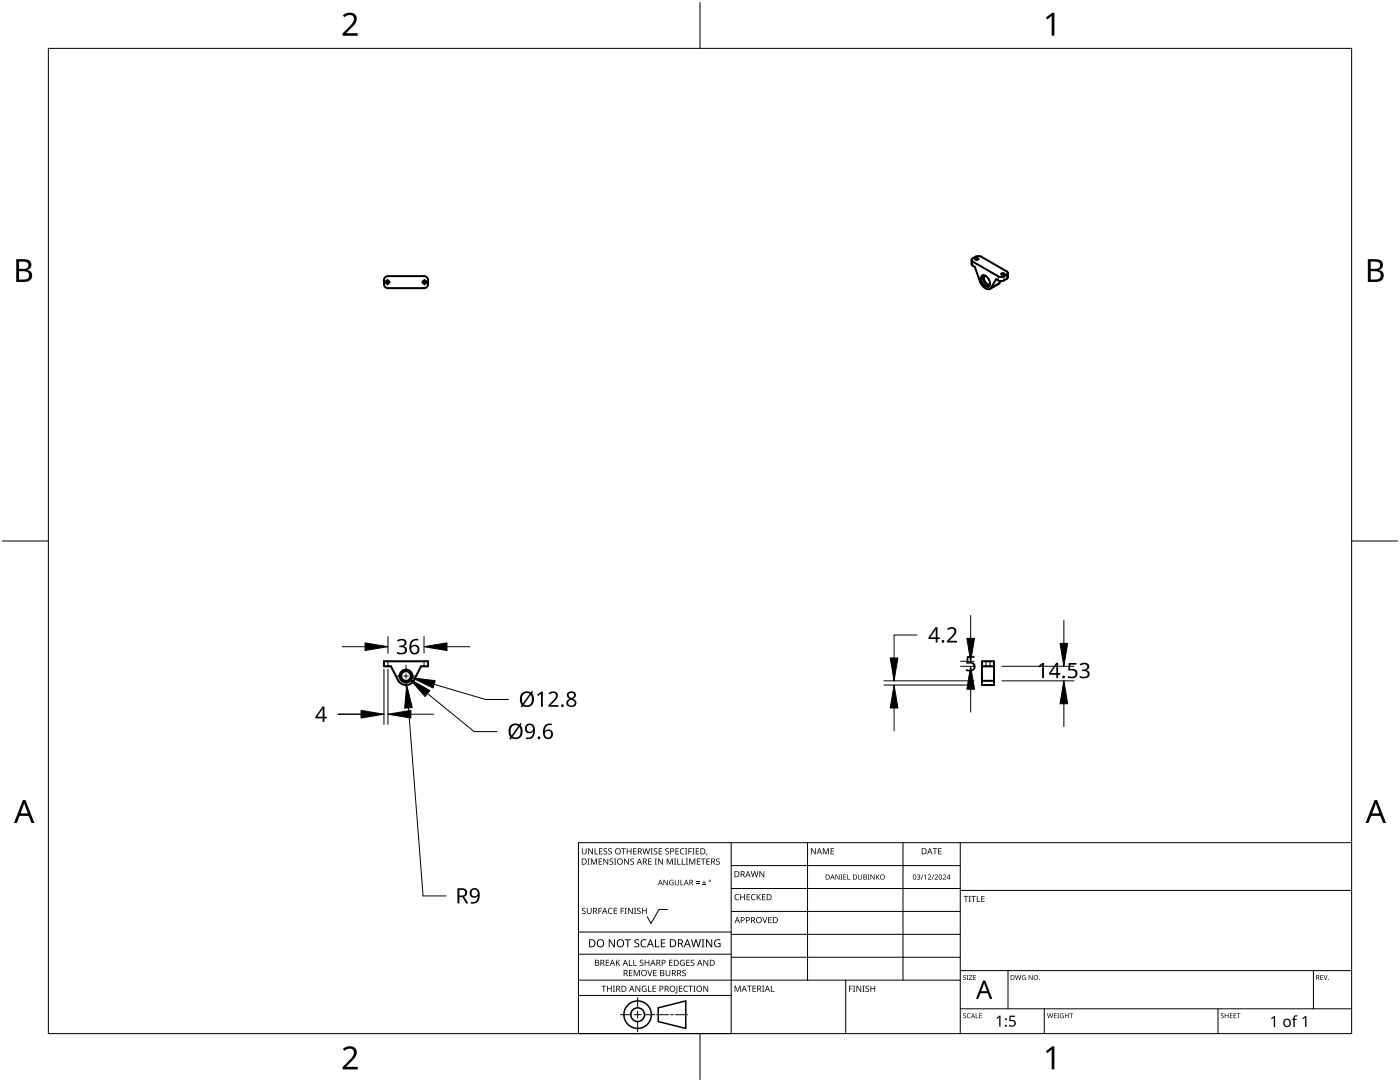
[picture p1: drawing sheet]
<svg xmlns="http://www.w3.org/2000/svg" width="279mm" height="216mm" viewBox="0 0 279 216" stroke-linecap="round" stroke-linejoin="round" font-family="sans-serif">
<path d="M194.1 52.2v.8M199.2 55.1v.9M200.4 55.1v.9M200.9 54.8v.8M77.4 131.9v1M84.6 131.9v1M196.8 131.9v1M197.6 131.9v1" fill="none" stroke="#000" stroke-width=".2"/>
<g fill="none" stroke="#000" stroke-width=".4">
<path d="M76.9 55.3l.5-.2h7.2a.8 .8 0 0 1 .8 .8v.8a.8 .8 0 0 1-.8 .8h-7.2a.8 .8 0 0 1-.8-.8v-.8zM193.9 51.9l.1 1 .6 .4 1.2 3.3a1.41 1.41 0 0 0 1.9 1l.1-.1M194 51.7l.9-.6h.8l5.2 3.1 .3 .3-.1 .2-.9 .5h-.8l-5.3-3-.2-.3zM194.6 51.6l.3-.1 .3 .1a.3 .3 0 0 1-.3 .3 .3 .3 0 0 1-.3-.3zM196 55a1.48 1.48 0 0 1 1.3 2.2 1.48 1.48 0 0 1-1.3-2.2zM196.2 54.9a1.68 1.68 0 0 0 1.3 2.1M196.6 55a1.04 1.04 0 0 0 0 1.2 1.04 1.04 0 0 0 1 .4M199.5 56.5l-1.9 1.1M199.5 56.5l-1.7 1M199.7 56.1l-.2 .4M199.8 54.6l.3-.1 .3 .1a.3 .3 0 0 1-.3 .3 .3 .3 0 0 1-.3-.3zM201.2 54.5v.8l-.3 .3a1.55 1.55 0 0 1-2.1 .1l-1 1.8"/>
<path d="M76.6 131.9h8.8v1h-1.4l-1.5 3a1.8 1.8 0 0 1-3 0l-1.5-3h-1.4zM196 132.9h2.4M196 131.9h2.4v4.8h-2.4zM196 135.9h2.4"/>
<circle cx="77.3" cy="56.3" r=".35"/>
<circle cx="84.7" cy="56.3" r=".35"/>
<circle cx="81" cy="134.9" r=".96"/>
<circle cx="81" cy="134.9" r="1.28"/>
</g>
<path d="M9.7 9.7h260v196.5h-260z" fill="none" stroke="#000" stroke-width=".2"/>
<path d="M139.7 .5v9.2M.5 108h9.2M269.7 108h9.2M139.7 206.2v9.2" fill="none" stroke="#000" stroke-width=".2"/>
<g fill="#000">
<path d="M68.4 3.1a1.64 1.64 0 0 1 2.8 .4 2.52 2.52 0 0 1-1.2 2.2l-.9 .9h2.3v.5h-3v-.4l1.2-1.2a1.95 1.95 0 0 0 .9-2.2 1.23 1.23 0 0 0-1.8 .1zM208.7 3.5l1.3-.9h.4v4.5h-.5v-4l-.9 .8zM68.4 209.3a1.64 1.64 0 0 1 2.8 .4 2.52 2.52 0 0 1-1.2 2.2l-.9 1h2.3v.5h-3v-.5l1.2-1.2a1.95 1.95 0 0 0 .9-2.1 1.23 1.23 0 0 0-1.8 .1zM208.7 209.8l1.3-1h.4v4.6h-.5v-4l-.9 .7z"/>
<path d="M3.2 51.7h1.3a1.28 1.28 0 0 1 1.7 1.3 1.04 1.04 0 0 1-.8 .9 1.23 1.23 0 0 1 1 1.5 1.23 1.23 0 0 1-1.6 .9h-1.6zM3.8 54.1v1.7h.9a.86 .86 0 0 0 1.1-.9 .86 .86 0 0 0-1.1-.8zM3.8 52.2v1.4h.8a.78 .78 0 0 0 1.1-.7 .78 .78 0 0 0-1.1-.7z"/>
<path d="M273 51.7h1.3a1.28 1.28 0 0 1 1.7 1.3 1.04 1.04 0 0 1-.9 .9 1.23 1.23 0 0 1 1 1.5 1.23 1.23 0 0 1-1.5 .9h-1.6zM273.6 54.1v1.7h.9a.86 .86 0 0 0 1.1-.9 .86 .86 0 0 0-1.2-.8zM273.6 52.2v1.4h.8a.78 .78 0 0 0 1-.7 .78 .78 0 0 0-1.1-.7z"/>
<path d="M4.6 159.6h.5l1.8 4.6h-.6l-.6-1.4h-1.8l-.5 1.4h-.6zM4.8 160.2l-.7 2.1h1.4z"/>
<path d="M274.3 159.6h.5l1.8 4.6h-.6l-.5-1.4h-1.8l-.6 1.4h-.6zM274.6 160.2l-.7 2.1h1.4z"/>
</g>
<g fill="none" stroke="#000" stroke-width=".2">
<path d="M145.9 168.1v38.1h-30.5v-38.1h154.3M145.9 172.7h45.7M145.9 177.3h45.7M161.2 168.1v27.5M180.2 168.1v27.5M191.6 168.1v38.1M191.6 177.7h78.1M115.4 198.6h30.5M115.4 195.6h76.2M115.4 190.4h30.5M115.4 186h30.5M127.3 199v2.1"/>
<path d="M133.2 181.5h-1.7l-1.6 2.8-.7-1.4M145.9 181.9h45.7M145.9 186.4h45.7M145.9 191h45.7M168.8 195.6v10.6M191.6 193.7h78.1M201.2 193.7v7.6M262.1 193.7v7.6M123.8 202.5h2.1M126.6 202.5h1.3M127.3 201.8v1.4M127.3 203.8v2.1"/>
<path d="M128.6 202.5h2.1M131 202.5h2.4M133.8 202.5h.6M134.8 202.5h2.4M191.6 201.3h78.1M208.4 201.3v4.9M243.1 201.3v4.9"/>
</g>
<g fill="#000">
<path d="M116.1 169.3h.2v.8a.32 .32 0 0 0 .3 .3 .32 .32 0 0 0 .3-.3v-.8h.2v.8a.47 .47 0 0 1-.5 .4 .47 .47 0 0 1-.5-.5zM117.3 171.3h.4l-.1 .1v1l.1 .1h-.4l.1-.1v-1zM117.4 169.3h.2l.6 1v-1h.1v1.2h-.1l-.7-1v1h-.1zM117.9 171.3h.3l.3 1 .4-1h.2v1.2h-.1v-1l-.4 1h-.1l-.4-1v1h-.2zM118.7 169.3h.1v1h.6v.2h-.7zM119.5 171.3h.7v.1h-.6v.4h.5v.2h-.5v.4h.6v.1h-.7zM119.6 169.3h.6v.1h-.5v.4h.5v.1h-.5v.4h.5v.2h-.6zM120.5 169.4l.4-.1h.3l-.1 .1a.25 .25 0 0 0-.4-.1 .25 .25 0 0 0 0 .4 .4 .4 0 0 1 .5 .3 .4 .4 0 0 1-.3 .5 .4 .4 0 0 1-.5-.2h.2a.27 .27 0 0 0 .4-.1 .27 .27 0 0 0-.3-.3l-.2-.2zM120.4 171.3h.2l.6 1v-1h.2v1.2h-.2l-.6-1v1h-.2zM121.4 169.4l.5-.1h.2v.1a.25 .25 0 0 0-.4-.1 .25 .25 0 0 0 0 .4 .4 .4 0 0 1 .4 .3 .4 .4 0 0 1-.2 .5 .4 .4 0 0 1-.5-.2h.1a.27 .27 0 0 0 .5-.1 .27 .27 0 0 0-.4-.3l-.2-.2zM121.7 171.4l.4-.1 .3 .1-.1 .1a.25 .25 0 0 0-.4-.1 .25 .25 0 0 0 0 .4 .4 .4 0 0 1 .5 .3 .4 .4 0 0 1-.3 .5 .4 .4 0 0 1-.5-.3l.2 .1a.27 .27 0 0 0 .4-.2 .27 .27 0 0 0-.3-.3l-.2-.2zM122.5 171.3h.5l-.2 .1v1l.2 .1h-.5l.2-.1v-1z"/>
<path d="M124 169.3h.9v.1h-.4v1.1h-.1v-1.1h-.4zM124.6 171.3h.1l.7 1v-1h.1v1.2h-.2l-.6-1v1h-.1zM125.1 169.3h.1v.5h.7v-.5h.1v1.2h-.1v-.6h-.7v.6h-.1zM125.8 171.4l.5-.1 .2 .1v.1a.25 .25 0 0 0-.4-.1 .25 .25 0 0 0 0 .4 .4 .4 0 0 1 .4 .3 .4 .4 0 0 1-.2 .5 .4 .4 0 0 1-.5-.3l.1 .1a.27 .27 0 0 0 .5-.2 .27 .27 0 0 0-.4-.3l-.2-.2zM126.4 169.3h.6v.1h-.5v.4h.5v.1h-.5v.4h.5v.2h-.6zM128.2 169.3h.2l.2 1 .3-1h.2l.2 1 .3-1h.1l-.3 1.2h-.1l-.3-1.1-.3 1.1h-.2zM129.4 171.3h.6v.1h-.5v.4h.5v.2h-.5v.4h.5v.1h-.6zM129.8 169.3h.5l-.2 .1v1l.2 .1h-.5l.2-.1v-1zM130.7 171.3h.4l-.1 .1v1l.1 .1h-.4l.1-.1v-1zM130.5 169.4l.4-.1h.3l-.1 .1a.25 .25 0 0 0-.4-.1 .25 .25 0 0 0 0 .4 .4 .4 0 0 1 .5 .3 .4 .4 0 0 1-.3 .5 .4 .4 0 0 1-.5-.2h.2a.27 .27 0 0 0 .4-.1 .27 .27 0 0 0-.3-.3l-.2-.2zM131.4 169.3h.7v.1h-.5v.4h.5v.1h-.5v.4h.5v.2h-.7zM131.3 171.3h.2l.7 1-.1-1h.2v1.2h-.2l-.6-1v1h-.2z"/>
<path d="M132.4 175.6h.2l.6 .9v-.9h.1v1h-.2l-.6-.9v.9h-.1zM132.8 169.4l.4-.1h.3l-.1 .1a.25 .25 0 0 0-.3-.1 .25 .25 0 0 0 0 .4 .4 .4 0 0 1 .4 .3 .4 .4 0 0 1-.3 .5 .4 .4 0 0 1-.4-.2h.1a.27 .27 0 0 0 .5-.1 .27 .27 0 0 0-.4-.3l-.2-.2zM133.1 171.3h.2l.4 1 .4-1h.2v1.2h-.2v-1l-.4 1h-.1l-.4-1v1h-.1zM133.7 175.7l.5-.2 .2 .1v.1a.45 .45 0 0 0-.7 .4 .45 .45 0 0 0 .6 .4v-.3h-.2v-.1h.3v.5a.6 .6 0 0 1-.8-.1 .6 .6 0 0 1 .1-.8zM134.5 171.3h.4l-.1 .1v1l.1 .1h-.4l.2-.1v-1zM135.2 171.3h.1v1.1h.6v.1h-.7zM134.8 169.3h.7v.1h-.6v.4h.5v.1h-.5v.4h.6v.2h-.7zM134.7 175.6h.1v.7a.28 .28 0 0 0 .3 .2 .28 .28 0 0 0 .3-.2v-.7h.1v.7a.42 .42 0 0 1-.4 .4 .42 .42 0 0 1-.4-.4zM135.8 175.6h.1v.9h.5v.1h-.6zM136.1 171.3h.1v1.1h.6v.1h-.7zM135.8 169.4l.5-.2 .3 .1-.1 .1a.49 .49 0 0 0-.7 .5 .49 .49 0 0 0 .8 .4 .52 .52 0 0 1-.7 .1 .52 .52 0 0 1-.2-.6zM136.7 169.3h.5l-.2 .1v1l.2 .1h-.5l.2-.1v-1z"/>
<path d="M136.9 171.3h.4l-.1 .1v1l.1 .1h-.4l.1-.1v-1zM137.4 169.3h.7v.1h-.6v.4h.5v.2h-.5v.5h-.1zM137.5 171.3h.3l.3 1 .4-1h.3v1.2h-.2v-1l-.4 1h-.1l-.4-1v1h-.2zM138.2 169.3h.4l-.1 .1v1l.1 .1h-.4l.1-.1v-1zM138.9 176.2h.7v.1h-.7zM138.9 175.9h.7v.1h-.7zM138.9 169.3h.6v.1h-.5v.4h.5v.1h-.5v.4h.5v.2h-.6zM139.1 171.3h.7v.1h-.6v.4h.5v.2h-.5v.4h.6v.1h-.7zM140.1 176.5h.8v.1h-.8zM139.9 171.3h.9v.1h-.4v1.1h-.1v-1.1h-.4zM140.4 175.7h.2v.3h.3v.2h-.3v.3h-.2v-.3h-.3v-.2h.3zM141 170.3h.2l-.3 .4z"/>
<path d="M141 171.3h.7v.1h-.6v.4h.5v.2h-.5v.4h.6v.1h-.7zM143 171.4l.4-.1 .2 .1v.1a.25 .25 0 0 0-.4-.1 .25 .25 0 0 0 0 .4 .4 .4 0 0 1 .5 .3 .4 .4 0 0 1-.3 .5 .4 .4 0 0 1-.5-.3l.2 .1a.27 .27 0 0 0 .4-.2 .27 .27 0 0 0-.3-.3l-.3-.2zM146.8 178.6l.4-.2 .3 .1v.1a.49 .49 0 0 0-.7 .4 .49 .49 0 0 0 .7 .5 .52 .52 0 0 1-.7 0 .52 .52 0 0 1-.2-.6zM147.7 178.4h.2v.5h.6v-.5h.2v1.2h-.2v-.5h-.6v.5h-.2zM149 178.4h.7v.1h-.5v.4h.4v.2h-.4v.4h.5v.1h-.7zM150 178.6l.5-.2 .3 .1-.1 .1a.49 .49 0 0 0-.7 .4 .49 .49 0 0 0 .8 .5 .52 .52 0 0 1-.7 0 .52 .52 0 0 1-.2-.6zM149.8 173.8h.2l.2 1.1 .3-1.1h.2l.3 1.1 .2-1.1h.2l-.3 1.2h-.2l-.3-1-.3 1h-.1zM151 178.4h.2v.6l.5-.6h.2l-.5 .5 .5 .7h-.2l-.4-.6-.1 .6h-.2zM151.6 173.8h.1l.7 1v-1h.1v1.2h-.2l-.6-1v1h-.1zM152.1 178.4h.7v.1h-.6v.4h.5v.2h-.5v.4h.6v.1h-.7zM161.8 169.3h.2l.7 1v-1h.1v1.2h-.2l-.6-1v1h-.2zM164.2 169.3h.2l.4 .9 .4-.9h.2v1.2h-.1v-1.1l-.4 1.1h-.1l-.4-1.1v1.1h-.2z"/>
<path d="M165.8 169.3h.6v.1h-.5v.4h.5v.1h-.5v.4h.5v.2h-.6zM166.7 174.5h.2l.5 .8v-.8h.2v1h-.2l-.5-.8v.8h-.2zM167.7 174.5h.4l-.1 .1v.8l.1 .1h-.4l.2-.1v-.8zM168.3 174.5h.6v.1h-.5v.3h.5v.1h-.5v.4h.5v.1h-.6zM169.1 174.5h.1v.9h.5v.1h-.6zM171.3 174.5h.1v.7a.26 .26 0 0 0 .3 .2 .26 .26 0 0 0 .2-.2v-.7h.1v.7a.39 .39 0 0 1-.3 .3 .39 .39 0 0 1-.4-.3zM173.2 174.5h.3l-.1 .1v.8l.1 .1h-.3l.1-.1v-.8zM173.7 174.5h.2l.5 .8v-.8h.1v1h-.1l-.6-.8v.8h-.1zM174.8 174.5h.1v.5l.6-.5-.4 .4 .5 .6h-.2l-.4-.5-.1 .5h-.1zM183 174.6a.32 .32 0 0 1 .5-.1 .32 .32 0 0 1 0 .5h-.1a.32 .32 0 0 1 .2 .4 .32 .32 0 0 1-.5 .1l-.1-.1a.26 .26 0 0 0 .4 .1 .26 .26 0 0 0 0-.4l-.3-.2a.23 .23 0 0 0 .4 0 .23 .23 0 0 0-.1-.4 .23 .23 0 0 0-.3 .2zM184.1 174.5h.2l-.4 1h-.1zM184.4 174.7l.4-.2v1h-.1v-.9l-.2 .2z"/>
<path d="M185.2 174.6a.37 .37 0 0 1 .6 0 .37 .37 0 0 1-.3 .6l-.2 .2h.5v.1h-.6l.2-.4a.27 .27 0 0 0 .3-.3 .27 .27 0 0 0-.4-.2zM186.3 174.5h.1l-.4 1h-.1zM186.1 169.3h.9v.1h-.3v1.1h-.2v-1.1h-.4zM186.5 174.6a.37 .37 0 0 1 .6 0 .37 .37 0 0 1-.2 .6l-.2 .2h.5v.1h-.7l.3-.4a.27 .27 0 0 0 .3-.3 .27 .27 0 0 0-.4-.2zM187.2 169.3h.7v.1h-.5v.4h.5v.1h-.5v.4h.5v.2h-.7zM188.2 174.6a.37 .37 0 0 1 .6 0 .37 .37 0 0 1-.3 .6l-.2 .2h.5v.1h-.7l.3-.4a.27 .27 0 0 0 .3-.3 .27 .27 0 0 0-.4-.2zM192.3 178.8h.9v.1h-.3v1.1h-.2v-1.1h-.4zM193.3 178.8h.5l-.2 .1v1l.2 .1h-.5l.2-.1v-1zM193.8 178.8h1v.1h-.4v1.1h-.2v-1.1h-.4zM194.9 178.8h.2v1.1h.5v.1h-.7zM195.8 178.8h.7v.1h-.5v.4h.5v.1h-.5v.5h.5v.1h-.7zM116.2 181.3l.4-.2 .3 .1-.1 .1a.25 .25 0 0 0-.4-.1 .25 .25 0 0 0 0 .4 .4 .4 0 0 1 .5 .3 .4 .4 0 0 1-.3 .5 .4 .4 0 0 1-.5-.2h.2a.27 .27 0 0 0 .4-.1 .27 .27 0 0 0-.3-.3l-.2-.2z"/>
<path d="M117.1 181.1h.2v.8a.32 .32 0 0 0 .3 .3 .32 .32 0 0 0 .3-.3v-.8h.2v.8a.47 .47 0 0 1-.5 .5 .47 .47 0 0 1-.5-.5zM119.4 181.1h.7v.2h-.5v.4h.5v.1h-.5v.6h-.2zM120 196.7h1v.1h-.4v1.1h-.2v-1.1h-.4zM120.9 191.5h.7v.1h-.6v.4h.5v.2h-.5v.4h.6v.1h-.7zM121.5 181.3l.4-.2 .4 .1-.1 .1a.49 .49 0 0 0-.7 .5 .49 .49 0 0 0 .7 .4 .52 .52 0 0 1-.6 .1 .52 .52 0 0 1-.3-.6zM121.1 196.7h.2v.5h.6v-.5h.2v1.2h-.2v-.6h-.6v.6h-.2zM121.5 187.4h.2l.9 1.3v-1.3h.1v1.6h-.2l-.8-1.3v1.3h-.2zM122.3 196.7h.4l-.1 .1v1l.1 .1h-.4l.2-.1v-1zM122.5 181.1h.7v.2h-.6v.4h.5v.1h-.5v.4h.6v.2h-.7zM122.9 191.5h.2v.6l.5-.6h.2l-.5 .5 .5 .7h-.2l-.4-.6-.1 .6h-.2zM123.9 181.1h.6v.2h-.5v.4h.5v.1h-.5v.6h-.1zM124.7 181.1h.4l-.2 .2v.9l.2 .2h-.4l.1-.2v-.9z"/>
<path d="M124.7 187.4h1.2v.2h-.5v1.4h-.2v-1.4h-.5zM125.5 191.5h.2v1.1h.5v.1h-.7zM125.5 193.6h.7v.1h-.5v.4h.5v.1h-.5v.4h.5v.2h-.7zM125.3 181.1h.2l.7 1.1-.1-1.1h.2v1.3h-.2l-.6-1v1h-.2zM126.4 191.5h.1v1.1h.6v.1h-.7zM126.5 181.1h.5l-.2 .2v.9l.2 .2h-.5l.2-.2v-.9zM126.5 193.6h.2l.4 1 .4-1h.2v1.2h-.2v-1.1l-.4 1.1h-.1l-.4-1.1v1.1h-.1zM126.7 187.6l.3-.2 .6 .1-.2 .1a.33 .33 0 0 0-.6 .2 .33 .33 0 0 0 .4 .4 .47 .47 0 0 1 .4 .6 .47 .47 0 0 1-.7 .2h-.3v-.2h.2a.35 .35 0 0 0 .6-.2 .35 .35 0 0 0-.5-.4l-.3-.2zM126.8 196.7h.2l.6 1v-1h.2v1.2h-.2l-.7-1 .1 1h-.2zM127.2 181.3l.4-.2 .3 .1-.1 .1a.25 .25 0 0 0-.4-.1 .25 .25 0 0 0 0 .4 .4 .4 0 0 1 .5 .3 .4 .4 0 0 1-.3 .5 .4 .4 0 0 1-.5-.2h.2a.27 .27 0 0 0 .4-.1 .27 .27 0 0 0-.3-.3l-.2-.2zM127.7 191.6l.4-.1 .3 .1-.1 .1a.25 .25 0 0 0-.3-.1 .25 .25 0 0 0 0 .4 .4 .4 0 0 1 .4 .3 .4 .4 0 0 1-.3 .5 .4 .4 0 0 1-.4-.3l.1 .1a.27 .27 0 0 0 .5-.2 .27 .27 0 0 0-.4-.3l-.2-.2zM128 187.6l.6-.2 .4 .1-.1 .2a.63 .63 0 0 0-.9 .5 .63 .63 0 0 0 1 .6v.2a.83 .83 0 0 1-1.1-.3 .83 .83 0 0 1 .1-1.1z"/>
<path d="M128.2 196.8l.6-.1 .2 .1v.1a.5 .5 0 0 0-.8 .4 .5 .5 0 0 0 .7 .5v-.4h-.3v-.1h.4v.6a.66 .66 0 0 1-.8-.2 .66 .66 0 0 1 0-.9zM128.1 181.1h.2v.6h.6v-.6h.2v1.3h-.2v-.6h-.6v.6h-.2zM129.2 193.6h.1l.4 1 .3-1h.2l-.4 1.2h-.2zM129.3 196.7h.2v1.1h.5v.1h-.7zM128.7 191.5h.1v.5h.6v-.5h.2v1.2h-.2v-.5h-.6v.5h-.1zM130.7 187.4h.2v1.4h.7v.2h-.9zM130.2 196.7h.7v.1h-.5v.4h.5v.1h-.5v.5h.5v.1h-.7zM130.4 193.6h.6v.1h-.5v.4h.5v.1h-.5v.4h.5v.2h-.6zM131.9 187.4h.9v.2h-.7v.5h.6v.2h-.6v.5h.7v.2h-.9zM132.8 193.6h.2v.7a.32 .32 0 0 0 .3 .4 .32 .32 0 0 0 .3-.4v-.7h.2v.7a.47 .47 0 0 1-.5 .5 .47 .47 0 0 1-.5-.5zM133.5 191.5h.7v.1h-.5v.4h.5v.2h-.5v.4h.5v.1h-.7zM135 196.7h.2v1.3l-.1 .2h-.3l-.1-.1 .3-.2z"/>
<path d="M135.5 196.7h.7v.1h-.5v.4h.4v.1h-.4v.5h.5v.1h-.7zM135.8 191.7l.5-.2 .4 .1-.1 .1a.5 .5 0 0 0-.8 .4 .5 .5 0 0 0 .7 .5v-.4h-.2v-.1h.4v.6a.66 .66 0 0 1-.9-.1 .66 .66 0 0 1 0-.9zM136.2 193.7l.4-.2 .3 .1-.1 .1a.25 .25 0 0 0-.4-.1 .25 .25 0 0 0 0 .4 .4 .4 0 0 1 .5 .3 .4 .4 0 0 1-.3 .5 .4 .4 0 0 1-.5-.2h.2a.27 .27 0 0 0 .5-.1 .27 .27 0 0 0-.4-.3l-.2-.2zM136.5 196.8l.5-.1 .3 .1-.1 .1a.49 .49 0 0 0-.7 .4 .49 .49 0 0 0 .8 .4 .52 .52 0 0 1-.7 .1 .52 .52 0 0 1-.2-.6zM137 191.5h.6v.1h-.5v.4h.5v.2h-.5v.4h.5v.1h-.6zM137.4 196.7h.9v.1h-.4v1.1h-.1v-1.1h-.4zM137.9 191.6l.4-.1 .3 .1-.1 .1a.25 .25 0 0 0-.4-.1 .25 .25 0 0 0 0 .4 .4 .4 0 0 1 .5 .3 .4 .4 0 0 1-.3 .5 .4 .4 0 0 1-.5-.3l.2 .1a.27 .27 0 0 0 .4-.2 .27 .27 0 0 0-.3-.3l-.2-.2zM138.4 196.7h.4l-.1 .1v1l.1 .1h-.4l.1-.1v-1zM137.9 187.4h.2l.3 1.4 .4-1.4h.2l.4 1.4 .3-1.4h.2l-.4 1.6h-.2l-.4-1.3-.4 1.3h-.2zM140 187.4h.6l-.2 .2v1.3l.2 .1h-.6l.2-.1v-1.3zM140.4 196.7h.1l.7 1v-1h.1v1.2h-.1l-.7-1v1h-.1zM140.4 191.5h.2l.6 1v-1h.1v1.2h-.1l-.7-1v1h-.1z"/>
<path d="M140.9 187.4h.2l.9 1.3v-1.3h.1v1.6h-.2l-.8-1.3v1.3h-.2zM142.7 187.6l.7-.2 .4 .1-.1 .2a.65 .65 0 0 0-1 .5 .65 .65 0 0 0 .9 .6v-.4h-.3v-.2h.5v.7a.86 .86 0 0 1-1.1-.1 .86 .86 0 0 1 0-1.2zM146.6 196.7h.2l.4 1 .4-1h.2v1.2h-.1v-1.1l-.4 1.1h-.2l-.4-1.1v1.1h-.1zM149.1 196.7h.9v.1h-.4v1.1h-.1v-1.1h-.4zM150.2 196.7h.7v.1h-.6v.4h.5v.1h-.5v.5h.6v.1h-.7zM152.1 183h.2l.3 1 .4-1h.1l-.4 1.2h-.1zM152.1 196.7h.4l-.1 .1v1l.1 .1h-.4l.1-.1v-1zM153.8 196.7h.2v1.1h.5v.1h-.7zM153.3 183h.7v.1h-.5v.4h.5v.1h-.5v.5h.5v.1h-.7zM169.5 196.7h.6v.1h-.5v.5h.5v.1h-.5v.5h-.1zM170.2 196.7h.5l-.2 .1v1l.2 .1h-.5l.2-.1v-1zM170.9 196.7h.2l.6 1v-1h.2v1.2h-.2l-.6-1v1h-.2z"/>
<path d="M172.1 196.7h.5l-.2 .1v1l.2 .1h-.5l.2-.1v-1zM172.8 196.8l.4-.1h.2v.2a.25 .25 0 0 0-.4-.1 .25 .25 0 0 0 0 .4 .4 .4 0 0 1 .5 .3 .4 .4 0 0 1-.3 .4 .4 .4 0 0 1-.5-.2l.2 .1a.27 .27 0 0 0 .4-.2 .27 .27 0 0 0-.3-.3l-.3-.2zM173.7 196.7h.2v.5h.6v-.5h.2v1.2h-.2v-.6h-.6v.6h-.2zM192.2 194.7l.4-.1h.2l-.1 .1a.24 .24 0 0 0-.3 0 .24 .24 0 0 0-.1 .3 .24 .24 0 0 0 .4 .1 .31 .31 0 0 1 0 .4 .31 .31 0 0 1-.5-.1 .24 .24 0 0 0 .3 .1 .24 .24 0 0 0 .1-.3l-.4-.3zM192.9 194.6h.4l-.1 .1v.7l.1 .1h-.4l.1-.1v-.7zM193.4 194.6h.6l-.5 .8h.6v.1h-.7l.5-.8h-.5zM194.2 194.6h.6v.1h-.4v.3h.4v.1h-.4v.3h.4v.1h-.6zM202.6 194.6h.1l.2 .8 .2-.8h.2l.2 .8 .2-.8h.1l-.2 .9h-.2l-.2-.8-.2 .8h-.2zM204 194.7l.4-.1h.3l-.1 .1a.4 .4 0 0 0-.6 .4 .4 .4 0 0 0 .6 .3v-.3l-.2-.1h.3v.5a.53 .53 0 0 1-.7-.1 .53 .53 0 0 1 0-.7zM205.3 194.6h.1l.6 .8v-.8h.1v.9h-.2l-.5-.8v.8h-.1zM263.5 194.6h.6v.1h-.5v.3h.4v.1h-.4v.3h.5v.1h-.6zM264.1 194.6h.2l.2 .8 .3-.8h.2l-.4 .9h-.1z"/>
<path d="M192.2 202.3l.4-.1h.2l-.1 .1a.24 .24 0 0 0-.3 0 .24 .24 0 0 0-.1 .3 .24 .24 0 0 0 .4 .1 .31 .31 0 0 1 0 .5 .31 .31 0 0 1-.5-.2 .24 .24 0 0 0 .3 .1 .24 .24 0 0 0 .1-.3l-.4-.2zM193.1 202.3l.3-.1h.3l-.1 .1a.39 .39 0 0 0-.5 .4 .39 .39 0 0 0 .5 .3 .46 .46 0 0 1-.6 0 .46 .46 0 0 1 .1-.7zM194.7 202.2h.1v.8h.5v.2h-.6zM195.4 202.2h.6v.1h-.4v.3h.4v.1h-.4v.4h.4v.1h-.6zM198.9 203.1l.6-.4h.2v2.1h-.3v-1.9l-.4 .4zM201.5 202.7h1.1v.2h-.9v.6a.75 .75 0 0 1 1 .8 .75 .75 0 0 1-1.1 .5h-.2v-.3l.2 .1a.51 .51 0 0 0 .9-.3 .51 .51 0 0 0-.8-.6h-.3zM209 202.2h.1l.2 .8 .2-.8h.1l.3 .8 .2-.8h.1l-.3 1h-.1l-.2-.9-.3 .9h-.1zM210.3 202.2h.6v.1h-.4v.3h.3v.1h-.3v.4h.4v.1h-.6zM211 202.2h.4l-.2 .1v.8l.2 .1h-.4l.1-.1v-.8zM211.6 202.3l.7-.1-.1 .1a.4 .4 0 0 0-.6 .4 .4 .4 0 0 0 .6 .3v-.2l-.2-.2h.3v.5a.53 .53 0 0 1-.7-.1 .53 .53 0 0 1 0-.7zM212.5 202.2h.2v.4h.5v-.4h.1v1h-.1v-.5h-.5v.5h-.2zM213.4 202.2h.8v.1h-.3v.9h-.2v-.9h-.3z"/>
<path d="M243.7 202.3l.3-.1h.2v.1a.24 .24 0 0 0-.3 0 .24 .24 0 0 0-.1 .3 .24 .24 0 0 0 .3 .1 .31 .31 0 0 1 0 .5 .31 .31 0 0 1-.5-.2 .24 .24 0 0 0 .4 .1 .24 .24 0 0 0 0-.3l-.3-.2zM244.4 202.2h.2v.4h.5v-.4h.1v1h-.1v-.5h-.5v.5h-.2zM245.4 202.2h.6v.1h-.4v.3h.4v.1h-.4v.4h.4v.1h-.6zM246.2 202.2h.5v.1h-.4v.3h.4v.1h-.4v.4h.4v.1h-.5zM246.8 202.2h.8v.1h-.3v.9h-.2v-.9h-.3zM253.7 203.2l.6-.5h.2v2.2h-.3v-1.9l-.4 .4zM258.2 202.7l.3-.1h.5l-.1 .3-.4-.1-.1 .2v.3h.4v.2h-.4v1.4h-.3v-1.4h-.3l.3-.2zM259.9 203.2l.6-.5h.2v2.2h-.2v-1.9l-.5 .4z"/>
<path d="M116.1 171.3h.4a.61 .61 0 0 1 .6 .6 .61 .61 0 0 1-.6 .6h-.4zM116.3 171.4v1h.1a.48 .48 0 0 0 .5-.5 .48 .48 0 0 0-.4-.5z"/>
<path d="M122.7 169.9a.61 .61 0 0 1 1.2 0 .61 .61 0 0 1-1.2 0zM122.9 169.9a.45 .45 0 0 0 .9 0 .45 .45 0 0 0-.9 0z"/>
<path d="M123.1 171.9a.61 .61 0 0 1 1.2 0 .61 .61 0 0 1-1.2 0zM123.3 171.9a.45 .45 0 0 0 .9 0 .45 .45 0 0 0-.9 0z"/>
<path d="M127.3 169.3h.3a.35 .35 0 0 1 .5 .2 .35 .35 0 0 1-.3 .4l.4 .6h-.2l-.3-.5h-.3v.5h-.1zM127.4 169.4v.4h.2a.23 .23 0 0 0 .3-.2 .23 .23 0 0 0-.3-.2z"/>
<path d="M127.5 171.3h.2l.4 1.2h-.1l-.2-.4h-.4l-.2 .4h-.1zM127.6 171.5l-.2 .5h.4z"/>
<path d="M128.3 171.3h.3a.35 .35 0 0 1 .5 .2 .35 .35 0 0 1-.3 .5l.4 .5h-.2l-.3-.5h-.2v.5h-.2zM128.5 171.4v.5h.1a.23 .23 0 0 0 .3-.2 .23 .23 0 0 0-.3-.3z"/>
<path d="M131.7 175.5h.1l.5 1.1h-.2l-.1-.3h-.4l-.2 .3h-.1zM131.8 175.7l-.2 .5h.3z"/>
<path d="M133.8 169.3h.3a.41 .41 0 0 1 .4 .5 .41 .41 0 0 1-.6 .2v.5h-.1zM133.9 169.4v.5a.29 .29 0 0 0 .5-.3 .29 .29 0 0 0-.5-.2z"/>
<path d="M136.9 175.5h.1l.4 1.1h-.1l-.1-.3h-.5l-.1 .3h-.1zM137 175.7l-.2 .5h.3z"/>
<path d="M137.6 175.6h.3a.31 .31 0 0 1 .4 .2 .31 .31 0 0 1-.2 .4l.3 .4h-.2l-.3-.4h-.2v.4h-.1zM137.7 175.7v.4h.2a.21 .21 0 0 0 .2-.2 .21 .21 0 0 0-.2-.2z"/>
<path d="M139.8 169.3h.4a.61 .61 0 0 1 .6 .6 .61 .61 0 0 1-.7 .6h-.3zM140 169.4v.9h.1a.48 .48 0 0 0 .5-.4 .48 .48 0 0 0-.4-.5z"/>
<path d="M141.4 175.8a.25 .25 0 0 1 .5 0 .25 .25 0 0 1-.5 0zM141.5 175.8a.15 .15 0 0 0 .3 0 .15 .15 0 0 0-.3 0z"/>
<path d="M141.9 171.3h.4a.35 .35 0 0 1 .4 .2 .35 .35 0 0 1-.2 .5l.3 .5h-.2l-.3-.5h-.2v.5h-.2zM142.1 171.4v.5h.2a.23 .23 0 0 0 .2-.2 .23 .23 0 0 0-.3-.3z"/>
<path d="M146.6 173.8h.4a.61 .61 0 0 1 .6 .6 .61 .61 0 0 1-.7 .6h-.3zM146.7 174v.9h.2a.48 .48 0 0 0 .5-.5 .48 .48 0 0 0-.5-.4z"/>
<path d="M147.8 173.8h.4a.35 .35 0 0 1 .4 .3 .35 .35 0 0 1-.2 .4l.3 .5h-.2l-.3-.5h-.2v.5h-.2zM148 174v.4h.2a.23 .23 0 0 0 .3-.2 .23 .23 0 0 0-.3-.2z"/>
<path d="M149.2 173.8h.1l.5 1.2h-.1l-.2-.3h-.5l-.1 .3h-.2zM149.3 174l-.2 .5h.4z"/>
<path d="M153 178.4h.4a.61 .61 0 0 1 .6 .6 .61 .61 0 0 1-.6 .6h-.4zM153.2 178.5v1h.1a.48 .48 0 0 0 .5-.5 .48 .48 0 0 0-.4-.5z"/>
<path d="M163.4 169.2h.2l.5 1.3h-.2l-.2-.4h-.4l-.2 .4h-.1zM163.5 169.4l-.2 .6h.4z"/>
<path d="M164.8 174.5h.3a.51 .51 0 0 1 .5 .5 .51 .51 0 0 1-.5 .5h-.3zM164.9 174.6v.8h.4l.2-.3-.1-.3z"/>
<path d="M166.1 174.5h.1l.4 1h-.1l-.2-.3h-.4l-.1 .3h-.1zM166.1 174.6l-.1 .5h.3z"/>
<path d="M170.2 174.5h.3a.51 .51 0 0 1 .5 .5 .51 .51 0 0 1-.5 .5h-.3zM170.4 174.6v.8h.3l.2-.3v-.3z"/>
<path d="M172.3 174.5h.3a.26 .26 0 0 1 .4 .1 .26 .26 0 0 1-.2 .4 .28 .28 0 0 1 .2 .3 .28 .28 0 0 1-.3 .2h-.4zM172.4 175v.4h.2a.19 .19 0 0 0 .3-.2 .19 .19 0 0 0-.3-.2zM172.4 174.6v.3h.2a.17 .17 0 0 0 .3-.1 .18 .18 0 0 0-.3-.2z"/>
<path d="M175.6 175a.51 .51 0 0 1 1 0 .51 .51 0 0 1-1 0zM175.8 175a.38 .38 0 0 0 .7 0 .38 .38 0 0 0-.7 0z"/>
<path d="M182.3 174.6h.4l.2 .5a.38 .38 0 0 1-.5 .4 .38 .38 0 0 1-.2-.6zM182.4 174.6v.1a.39 .39 0 0 0-.1 .4 .39 .39 0 0 0 .3 .3 .4 .4 0 0 0 .2-.5 .4 .4 0 0 0-.4-.3z"/>
<path d="M184 169.3h.3a.61 .61 0 0 1 .6 .6 .61 .61 0 0 1-.6 .6h-.3zM184.1 169.4v.9h.2a.48 .48 0 0 0 .5-.4 .48 .48 0 0 0-.5-.5z"/>
<path d="M185.5 169.2h.1l.5 1.3h-.1l-.2-.4h-.5l-.1 .4h-.2zM185.6 169.4l-.2 .6h.4z"/>
<path d="M187.5 174.6h.4l.1 .5a.38 .38 0 0 1-.4 .4 .38 .38 0 0 1-.3-.6zM187.5 174.6v.1a.39 .39 0 0 0-.1 .4 .39 .39 0 0 0 .4 .3 .4 .4 0 0 0 .1-.5 .4 .4 0 0 0-.4-.3z"/>
<path d="M189.4 174.5h.1v.7h.2l-.2 .3h-.1v-.2h-.5zM189.4 174.6l-.4 .6h.4z"/>
<path d="M118.4 181.1h.3a.35 .35 0 0 1 .4 .3 .35 .35 0 0 1-.2 .4l.3 .6h-.1l-.3-.5h-.3v.5h-.1zM118.5 181.3v.4h.2a.23 .23 0 0 0 .3-.2 .23 .23 0 0 0-.3-.2z"/>
<path d="M118.7 191.5h.4a.31 .31 0 0 1 .4 .2 .31 .31 0 0 1-.2 .4 .33 .33 0 0 1 .3 .4 .33 .33 0 0 1-.4 .2h-.5zM118.9 192.2v.4h.2a.23 .23 0 0 0 .3-.2 .23 .23 0 0 0-.3-.2zM118.9 191.6v.4h.2a.21 .21 0 0 0 .3-.2 .21 .21 0 0 0-.3-.2z"/>
<path d="M117.6 187.4h.5a.79 .79 0 0 1 .7 .8 .79 .79 0 0 1-.8 .8h-.4zM117.8 187.6v1.2h.2a.62 .62 0 0 0 .6-.6 .62 .62 0 0 0-.6-.6z"/>
<path d="M119.8 191.5h.4a.35 .35 0 0 1 .4 .3 .35 .35 0 0 1-.2 .4l.3 .5h-.2l-.3-.5h-.2v.5h-.2zM120 191.6v.5h.2a.23 .23 0 0 0 .3-.2 .23 .23 0 0 0-.3-.3z"/>
<path d="M119.3 187.6a.77 .77 0 0 1 1.1 .1 .77 .77 0 0 1-.2 1.1 .77 .77 0 0 1-1-.2l-.1-.6zM119.5 187.7a.63 .63 0 0 0-.2 .8 .63 .63 0 0 0 .8 .3 .63 .63 0 0 0 .2-.9 .63 .63 0 0 0-.8-.2z"/>
<path d="M120.6 181.1h.2l.4 1.3h-.1l-.2-.4h-.4l-.2 .4h-.1zM120.7 181.3l-.2 .6h.4z"/>
<path d="M122.1 191.5h.2l.5 1.2h-.2l-.1-.3h-.5l-.2 .3h-.1zM122.2 191.7l-.2 .5h.4z"/>
<path d="M123 196.7h.3a.35 .35 0 0 1 .4 .2 .35 .35 0 0 1-.2 .5l.3 .5h-.1l-.3-.5h-.3v.5h-.1zM123.1 196.8v.5h.2a.23 .23 0 0 0 .3-.3 .23 .23 0 0 0-.3-.2z"/>
<path d="M123.3 187.6a.77 .77 0 0 1 1.1 .1 .77 .77 0 0 1-.2 1.1 .77 .77 0 0 1-1.1-.2v-.6zM123.5 187.7a.63 .63 0 0 0-.2 .8 .63 .63 0 0 0 .8 .3 .63 .63 0 0 0 .2-.9 .63 .63 0 0 0-.8-.2z"/>
<path d="M124.5 193.6h.3a.35 .35 0 0 1 .4 .2 .35 .35 0 0 1-.2 .4l.3 .6h-.1l-.3-.5h-.3v.5h-.1zM124.6 193.7v.4h.2a.23 .23 0 0 0 .3-.2 .23 .23 0 0 0-.3-.2z"/>
<path d="M124 196.7h.4a.61 .61 0 0 1 .6 .6 .61 .61 0 0 1-.6 .6h-.4zM124.2 196.8v1h.2a.48 .48 0 0 0 .5-.5 .48 .48 0 0 0-.5-.5z"/>
<path d="M124.7 191.5h.2l.4 1.2h-.1l-.2-.3h-.4l-.2 .3h-.1zM124.8 191.7l-.2 .5h.4z"/>
<path d="M126 196.7h.2l.4 1.2h-.1l-.2-.4h-.4l-.2 .4h-.1zM126.1 196.8l-.2 .6h.4z"/>
<path d="M127.9 194.2a.61 .61 0 0 1 1.2 0 .61 .61 0 0 1-1.2 0zM128.1 194.2a.45 .45 0 0 0 .9 0 .45 .45 0 0 0-.9 0z"/>
<path d="M129.7 187.4h.2l.6 1.6h-.2l-.2-.5h-.6l-.2 .5h-.2zM129.8 187.6l-.3 .7h.5z"/>
<path d="M130.2 191.5h.2l.4 1.2h-.1l-.2-.3h-.4l-.2 .3h-.1zM130.3 191.7l-.2 .5h.4z"/>
<path d="M131 191.5h.3a.35 .35 0 0 1 .5 .3 .35 .35 0 0 1-.3 .4l.4 .5h-.2l-.3-.5h-.2v.5h-.2zM131.2 191.6v.5h.1a.23 .23 0 0 0 .3-.2 .23 .23 0 0 0-.3-.3z"/>
<path d="M131.8 193.6h.3a.31 .31 0 0 1 .4 .1 .31 .31 0 0 1-.2 .4 .33 .33 0 0 1 .3 .4 .33 .33 0 0 1-.4 .3h-.4zM131.9 194.2v.4h.3a.23 .23 0 0 0 .2-.2 .23 .23 0 0 0-.3-.2zM131.9 193.7v.4h.2a.21 .21 0 0 0 .3-.2 .21 .21 0 0 0-.3-.2z"/>
<path d="M131.6 196.7h.3a.41 .41 0 0 1 .5 .5 .41 .41 0 0 1-.6 .2v.5h-.2zM131.8 196.8v.5a.29 .29 0 0 0 .4-.2 .29 .29 0 0 0-.4-.3z"/>
<path d="M132.6 196.7h.4a.35 .35 0 0 1 .4 .2 .35 .35 0 0 1-.2 .5l.3 .5h-.2l-.3-.5h-.2v.5h-.2zM132.8 196.8v.5h.2a.23 .23 0 0 0 .3-.3 .23 .23 0 0 0-.3-.2z"/>
<path d="M132.1 191.5h.3a.41 .41 0 0 1 .4 .5 .41 .41 0 0 1-.6 .3v.4h-.1zM132.2 191.6v.5a.29 .29 0 0 0 .5-.2 .29 .29 0 0 0-.5-.3z"/>
<path d="M134.1 193.6h.3a.35 .35 0 0 1 .5 .2 .35 .35 0 0 1-.3 .4l.4 .6h-.2l-.3-.5h-.2v.5h-.2zM134.3 193.7v.4h.1a.23 .23 0 0 0 .3-.2 .23 .23 0 0 0-.3-.2z"/>
<path d="M133.6 197.3a.61 .61 0 0 1 1.2 0 .61 .61 0 0 1-1.2 0zM133.8 197.3a.45 .45 0 0 0 .9 0 .45 .45 0 0 0-.9 0z"/>
<path d="M133.7 187.4h.5a.79 .79 0 0 1 .7 .8 .79 .79 0 0 1-.8 .8h-.4zM133.9 187.6v1.2h.2a.62 .62 0 0 0 .6-.6 .62 .62 0 0 0-.6-.6z"/>
<path d="M135.2 193.6h.3a.35 .35 0 0 1 .4 .2 .35 .35 0 0 1-.2 .4l.3 .6h-.2l-.2-.5h-.3v.5h-.1zM135.3 193.7v.4h.2a.23 .23 0 0 0 .3-.2 .23 .23 0 0 0-.3-.2z"/>
<path d="M134.5 191.5h.4a.61 .61 0 0 1 .6 .6 .61 .61 0 0 1-.7 .6h-.3zM134.6 191.6v1h.2a.48 .48 0 0 0 .5-.5 .48 .48 0 0 0-.5-.5z"/>
<path d="M135.3 187.4h.4a.45 .45 0 0 1 .6 .3 .45 .45 0 0 1-.3 .6l.4 .7h-.2l-.4-.6h-.3v.6h-.2zM135.5 187.6v.6h.2a.3 .3 0 0 0 .4-.3 .3 .3 0 0 0-.4-.3z"/>
<path d="M137.1 187.4h.2l.6 1.6h-.2l-.2-.5h-.7l-.1 .5h-.2zM137.2 187.6l-.3 .7h.5z"/>
<path d="M139.6 191.5h.1l.5 1.2h-.2l-.1-.3h-.5l-.1 .3h-.2zM139.7 191.7l-.2 .5h.4z"/>
<path d="M138.9 197.3a.61 .61 0 0 1 1.2 0 .61 .61 0 0 1-1.2 0zM139.1 197.3a.45 .45 0 0 0 .9 0 .45 .45 0 0 0-.9 0z"/>
<path d="M141.7 191.5h.3a.61 .61 0 0 1 .6 .6 .61 .61 0 0 1-.6 .6h-.3zM141.8 191.6v1h.2a.48 .48 0 0 0 .5-.5 .48 .48 0 0 0-.5-.5z"/>
<path d="M147.1 183h.1l.5 1.2h-.2l-.1-.4h-.5l-.2 .4h-.1zM147.1 183.1l-.2 .6h.4z"/>
<path d="M147.8 183h.4a.41 .41 0 0 1 .4 .5 .41 .41 0 0 1-.6 .2v.5h-.2zM148 183.1v.5a.29 .29 0 0 0 .5-.2 .29 .29 0 0 0-.5-.3z"/>
<path d="M148.5 196.7h.1l.5 1.2h-.2l-.1-.4h-.5l-.2 .4h-.1zM148.5 196.8l-.2 .6h.4z"/>
<path d="M148.9 183h.3a.41 .41 0 0 1 .4 .5 .41 .41 0 0 1-.6 .2v.5h-.1zM149 183.1v.5a.29 .29 0 0 0 .5-.2 .29 .29 0 0 0-.5-.3z"/>
<path d="M149.9 183h.3a.35 .35 0 0 1 .5 .2 .35 .35 0 0 1-.3 .5l.4 .5h-.2l-.3-.5h-.2v.5h-.2zM150.1 183.1v.5h.1a.23 .23 0 0 0 .3-.3 .23 .23 0 0 0-.3-.2z"/>
<path d="M151.1 196.7h.4a.35 .35 0 0 1 .4 .2 .35 .35 0 0 1-.2 .5l.3 .5h-.2l-.3-.5h-.2v.5h-.2zM151.3 196.8v.5h.2a.23 .23 0 0 0 .2-.3 .23 .23 0 0 0-.2-.2z"/>
<path d="M150.8 183.6a.61 .61 0 0 1 1.2 0 .61 .61 0 0 1-1.2 0zM151.1 183.6a.45 .45 0 0 0 .9 0 .45 .45 0 0 0-.9 0z"/>
<path d="M153.1 196.7h.1l.5 1.2h-.2l-.1-.4h-.5l-.2 .4h-.1zM153.1 196.8l-.2 .6h.4z"/>
<path d="M154.3 183h.3a.61 .61 0 0 1 .6 .6 .61 .61 0 0 1-.6 .6h-.3zM154.4 183.1v1h.2a.48 .48 0 0 0 .5-.5 .48 .48 0 0 0-.5-.5z"/>
<path d="M196.2 195.7h.4l1.4 3.6h-.4l-.5-1.1h-1.4l-.5 1.1h-.4zM196.4 196.1l-.6 1.7h1.2z"/>
<path d="M201.7 194.6h.3a.49 .49 0 0 1 .5 .5 .49 .49 0 0 1-.5 .4h-.3zM201.8 194.7v.7h.4l.1-.2v-.3z"/>
<path d="M206.2 195.1a.5 .5 0 0 1 1 0 .5 .5 0 0 1-1 0zM206.4 195.1a.36 .36 0 0 0 .7 0 .36 .36 0 0 0-.7 0z"/>
<path d="M262.7 194.6h.2a.28 .28 0 0 1 .4 .1 .28 .28 0 0 1-.2 .4l.3 .4h-.2l-.2-.4h-.2v.4h-.1zM262.8 194.7v.3h.1a.19 .19 0 0 0 .3-.2 .19 .19 0 0 0-.3-.1z"/>
<path d="M194.1 202.2l.5 1-.3-.3h-.3l-.3 .3zM194.2 202.3l-.2 .4h.3z"/>
<path d="M256.3 203.5a.81 .81 0 0 1 1.2 .1 .81 .81 0 0 1-.2 1.1 .81 .81 0 0 1-1.1-.2l-.1-.6zM256.6 203.6a.6 .6 0 0 0-.2 .8 .6 .6 0 0 0 .8 .2l.1-.2a.56 .56 0 0 0 0-.7 .56 .56 0 0 0-.7-.1z"/>
<circle cx="207.5" cy="195.5" r=".09"/>
<circle cx="265.1" cy="195.5" r=".09"/>
<circle cx="200.8" cy="204.7" r=".2"/>
<circle cx="200.8" cy="203.4" r=".2"/>
</g>
<g fill="none" stroke="#000" stroke-width=".3">
<path d="M131.4 201.1l5.5-1.4v5.5l-5.5-1.4z"/>
<circle cx="127.3" cy="202.5" r="1.37"/>
<circle cx="127.3" cy="202.5" r="2.74"/>
</g>
<g fill="none" stroke="#000" stroke-width=".2">
<path d="M76.7 56.3h.4M77.2 56.3h.2M77.3 55.7v.4M77.3 56.2v.2M77.3 56.5v.4M77.6 56.3h.3M84.1 56.3h.4M84.6 56.3h.2M84.7 55.7v.4M84.7 56.2v.2M84.7 56.5v.4M85 56.3h.3"/>
<path d="M78.9 134.9h1.2M80.6 134.9h.9M81 132.7v1.3M81 134.4v.9M81 135.8v1.3M81.9 134.9h1.3"/>
</g>
<g fill="none" stroke="#000" stroke-width=".2">
<path d="M68.3 129h4.6M76.6 133.5v11M77.4 127v3.4M77.4 133.5v11M84.6 127v3.4M85.3 138.4l9.3 7.6h4.6M86.6 136.5l10.3 3.1h4.6M89.2 129h4.6M176.4 135.9h18M176.4 136.7h18M183 126.7h-4.6v9.2M191.7 132.9h2.7"/>
<path d="M191.7 131.9h2.7M193.7 122.8v4.6M193.7 137.5v4.6M200 132.9h14.3M200 135.9h14.3M212.3 123.8v4.6M67.5 142.5h9.1M81.5 141.2l2.9 37.6h4.6M82 142.5h4.6M178.4 141.3v4.5M212.3 140.4v4.6"/>
</g>
<g fill="#000" stroke="#000" stroke-width=".2">
<path d="M72.9 128.3l4.5 .7-4.5 .8zM81.8 135.5l4 2.3-1 1.2zM82.3 135.3l4.6 .5-.5 1.5zM84.6 129l4.6-.7v1.5zM177.7 131.3h1.5l-.8 4.6zM193.7 132.9l.8 4.6h-1.5zM193 127.4h1.5l-.8 4.5zM211.6 128.4h1.5l-.8 4.5zM72.1 141.7l4.5 .8-4.5 .8zM81.2 136.7l1.1 4.5-1.5 .1zM77.4 142.5l4.6-.8v1.6zM178.4 136.7l.8 4.6h-1.5z"/>
<path d="M212.3 135.9l.8 4.5h-1.5z"/>
</g>
<g fill="#000">
<path d="M79.2 127.8a1.06 1.06 0 0 1 1.2-.4 1.06 1.06 0 0 1 .7 1l-.2 .4-.4 .1a.82 .82 0 0 1 .7 1 .82 .82 0 0 1-.9 .7l-1.1-.2v-.3a1.08 1.08 0 0 0 1.6-.3 .62 .62 0 0 0-.8-.7h-.3v-.3a.7 .7 0 0 0 .7 0 .7 .7 0 0 0 .3-.7 .89 .89 0 0 0-1.3-.1zM189 125.5a1.01 1.01 0 0 1 1.2-.4 1.01 1.01 0 0 1 .6 1l-.2 .6-1.2 1.2h1.6v.3h-2v-.3l1.1-1.1a.72 .72 0 0 0 .4-.7 .72 .72 0 0 0-.4-.6l-.9 .2zM193 130.9h1.5v.4h-1.2l-.1 .8a1.02 1.02 0 0 1 1.5 .9 1.02 1.02 0 0 1-1.4 1l-.5-.2v-.3a.88 .88 0 0 0 .9 .2 .88 .88 0 0 0 .6-.8 .85 .85 0 0 0-1.3-.4l-.2-.2zM207.2 132.9l.8-.6h.3v3h-.3v-2.6l-.6 .5zM213.3 132.3h1.5v.3h-1.2l-.1 .9a1.02 1.02 0 0 1 1.5 .8 1.02 1.02 0 0 1-1.3 1.1l-.6-.2v-.4a.88 .88 0 0 0 1 .3 .88 .88 0 0 0 .5-.9 .85 .85 0 0 0-1.2-.4l-.2-.1zM215.5 132.6a1.06 1.06 0 0 1 1.1-.4 1.06 1.06 0 0 1 .8 .9l-.2 .4-.5 .2a.82 .82 0 0 1 .8 .9 .82 .82 0 0 1-.9 .7l-1.1-.1v-.4a1.08 1.08 0 0 0 1.6-.2 .62 .62 0 0 0-.9-.7h-.3v-.3a.7 .7 0 0 0 .8-.1 .7 .7 0 0 0 .2-.7 .89 .89 0 0 0-1.2 0zM107.2 138.6l.8-.6h.3v3h-.3v-2.6l-.6 .5zM109.5 138.3a1.01 1.01 0 0 1 1.1-.4 1.01 1.01 0 0 1 .7 1.1l-.3 .5-1.1 1.2h1.6v.3h-2v-.3l1-1.1a.72 .72 0 0 0 .5-.7 .72 .72 0 0 0-.5-.6l-.8 .3z"/>
<path d="M82.1 127.8l.5-.3h.5h.4v.3a1.03 1.03 0 0 0-1.4 1.2 .96 .96 0 0 1 1.5 .1 .96 .96 0 0 1-.5 1.4 1.14 1.14 0 0 1-1.2-.3 1.14 1.14 0 0 1-.2-1.2l.1-.7zM82 129.6a.7 .7 0 0 0 1.4 0 .7 .7 0 0 0-1.4 0z"/>
<path d="M104.1 138.4l.9-.4 .9 .1 .2-.2 .3 .1-.2 .3a1.58 1.58 0 0 1 .2 2 1.58 1.58 0 0 1-1.9 .7l-.1-.1-.2 .3-.3-.2 .2-.3a2.01 2.01 0 0 1 0-2.3zM105.9 138.7l-1.3 1.9a1.08 1.08 0 0 0 1.3-.1 1.08 1.08 0 0 0 .2-1.2zM104.5 138.5a1.68 1.68 0 0 0-.1 1.9l1.3-2-.7-.1z"/>
<path d="M113.3 138.3a.88 .88 0 0 1 1.1-.3 .88 .88 0 0 1 .4 1.1l-.4 .3a.87 .87 0 0 1 .6 1.1 .87 .87 0 0 1-1.2 .6 .82 .82 0 0 1-.8-.8 .82 .82 0 0 1 .7-.9h-.2a.77 .77 0 0 1-.2-1.1zM113.4 140.2a.6 .6 0 0 0 1.2 0 .6 .6 0 0 0-1.2 0zM113.5 138.8a.51 .51 0 0 0 1 0 .51 .51 0 0 0-1 0z"/>
<path d="M186.7 125.2h.4v2h.4v.3h-.4v.7h-.4v-.7h-1.4v-.3zM186.7 125.6l-1 1.6h1z"/>
<path d="M210.8 132.3h.4v2h.4v.3h-.4v.7h-.4v-.7h-1.4v-.3zM210.8 132.7l-1.1 1.6h1.1z"/>
<path d="M64.4 141h.4v2h.4v.3h-.4v.7h-.4v-.7h-1.5v-.3zM64.4 141.4l-1.1 1.6h1.1z"/>
<path d="M101.9 144.8l.8-.4 1 .2 .2-.3 .2 .2-.2 .3a1.58 1.58 0 0 1 .2 1.9 1.58 1.58 0 0 1-1.8 .7l-.2-.1-.2 .3-.3-.2 .3-.3a2.01 2.01 0 0 1 0-2.3zM103.7 145.1l-1.4 1.9a1.08 1.08 0 0 0 1.3-.1 1.08 1.08 0 0 0 .3-1.2zM102.2 144.9a1.68 1.68 0 0 0-.1 1.9l1.4-1.9-.7-.2z"/>
<path d="M105 144.6a1.11 1.11 0 0 1 1.4 0 1.11 1.11 0 0 1 .4 1.3 1.38 1.38 0 0 1-1.8 1.5v-.3a1.01 1.01 0 0 0 1-.1 1.01 1.01 0 0 0 .4-1 .94 .94 0 0 1-1.4 0 .94 .94 0 0 1 0-1.4zM105.1 145.3a.66 .66 0 0 0 1.3 0 .66 .66 0 0 0-1.3 0z"/>
<path d="M108.8 144.7l.3-.2 .6-.1h.4v.3a1.03 1.03 0 0 0-1.3 1.2 .96 .96 0 0 1 1.5 .1 .96 .96 0 0 1-.5 1.4 1.14 1.14 0 0 1-1.2-.3 1.14 1.14 0 0 1-.2-1.2l.1-.7zM108.7 146.5a.66 .66 0 0 0 1.3 0 .66 .66 0 0 0-1.3 0z"/>
<path d="M91.3 177.2h.8a.87 .87 0 0 1 1.1 .6 .87 .87 0 0 1-.6 1.1l.9 1.4h-.5l-.7-1.3h-.6v1.3h-.4zM91.7 177.6v1.1h.4a.58 .58 0 0 0 .7-.6 .58 .58 0 0 0-.7-.5z"/>
<path d="M94 177.5a1.11 1.11 0 0 1 1.4-.1 1.11 1.11 0 0 1 .3 1.3 1.38 1.38 0 0 1-1.7 1.6v-.3a1.01 1.01 0 0 0 1-.2 1.01 1.01 0 0 0 .3-1 .94 .94 0 0 1-1.4 .1 .94 .94 0 0 1 .1-1.4zM94.1 178.2a.66 .66 0 0 0 1.3 0 .66 .66 0 0 0-1.3 0z"/>
<circle cx="188.2" cy="128" r=".27"/>
<circle cx="212.3" cy="135.1" r=".27"/>
<circle cx="107.6" cy="147.2" r=".27"/>
<circle cx="112.3" cy="140.8" r=".27"/>
</g>
</svg>
